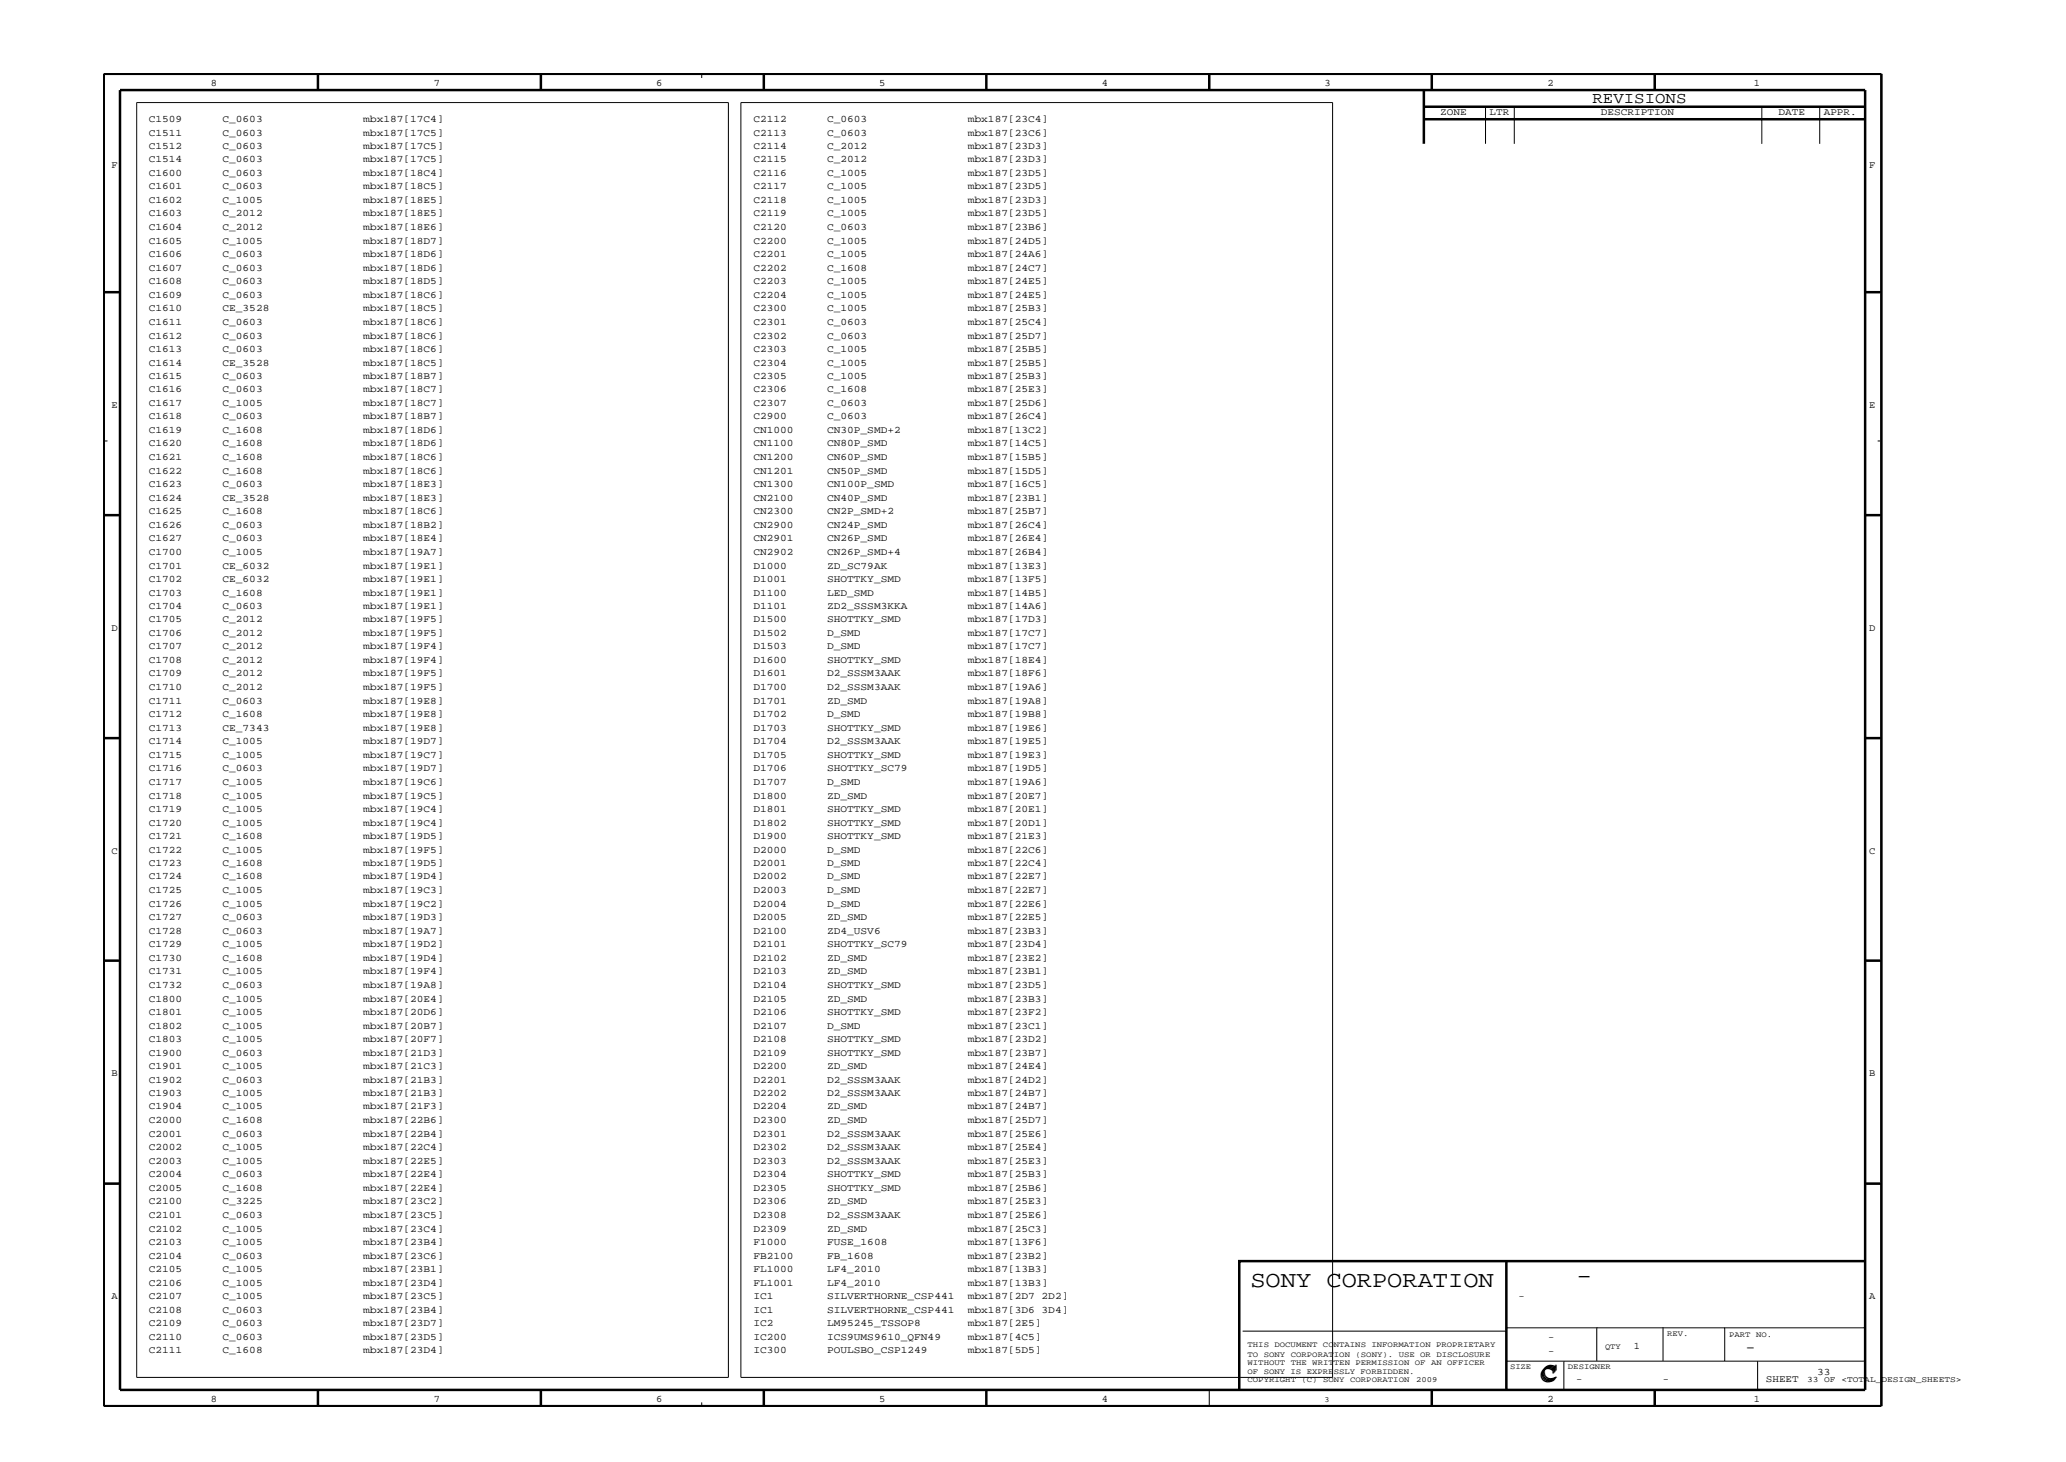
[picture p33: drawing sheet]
<svg xmlns="http://www.w3.org/2000/svg" width="420mm" height="297mm" viewBox="0 0 420 297" stroke-linecap="round" stroke-linejoin="round" font-family="sans-serif">
<defs><g id="words">
<g font-size="5">
<text x="320.3" y="260.6">-</text>
<text x="313" y="280.6">C</text>
<text x="313.4" y="280.3">C</text>
</g>
<text font-size="4.7" x="254.1" y="261.4">SONY CORPORATION</text>
<g font-size="3.2">
<text x="323.6" y="20.9">REVISIONS</text>
<text x="354.7" y="274.6">-</text>
</g>
<g font-size="2">
<text x="42.8" y="17.5">8</text>
<text x="88.1" y="17.5">7</text>
<text x="133.3" y="17.5">6</text>
<text x="178.6" y="17.5">5</text>
<text x="223.9" y="17.5">4</text>
<text x="269.2" y="17.5">3</text>
<text x="314.5" y="17.5">2</text>
<text x="356.4" y="17.5">1</text>
<text x="292.6" y="23.4">ZONE</text>
<text x="302.7" y="23.4">LTR</text>
<text x="325.3" y="23.4">DESCRIPTION</text>
<text x="361.4" y="23.4">DATE</text>
<text x="370.6" y="23.4">APPR.</text>
<text x="30.2" y="24.8">C1509</text>
<text x="30.2" y="27.5">C1511</text>
<text x="45.2" y="24.8">C_0603</text>
<text x="45.2" y="27.5">C_0603</text>
<text x="73.8" y="24.8">mbx187[17C4]</text>
<text x="73.8" y="27.5">mbx187[17C5]</text>
<text x="153.1" y="24.8">C2112</text>
<text x="153.1" y="27.5">C2113</text>
<text x="168.1" y="24.8">C_0603</text>
<text x="168.1" y="27.5">C_0603</text>
<text x="196.7" y="24.8">mbx187[23C4]</text>
<text x="196.7" y="27.5">mbx187[23C6]</text>
<text x="22.7" y="34.2">F</text>
<text x="30.2" y="30.3">C1512</text>
<text x="30.2" y="33">C1514</text>
<text x="30.2" y="35.8">C1600</text>
<text x="45.2" y="30.3">C_0603</text>
<text x="45.2" y="33">C_0603</text>
<text x="45.2" y="35.8">C_0603</text>
<text x="73.8" y="30.3">mbx187[17C5]</text>
<text x="73.8" y="33">mbx187[17C5]</text>
<text x="73.8" y="35.8">mbx187[18C4]</text>
<text x="153.1" y="30.3">C2114</text>
<text x="153.1" y="33">C2115</text>
<text x="153.1" y="35.8">C2116</text>
<text x="168.1" y="30.3">C_2012</text>
<text x="168.1" y="33">C_2012</text>
<text x="168.1" y="35.8">C_1005</text>
<text x="196.7" y="30.3">mbx187[23D3]</text>
<text x="196.7" y="33">mbx187[23D3]</text>
<text x="196.7" y="35.8">mbx187[23D5]</text>
<text x="379.8" y="34.2">F</text>
<text x="30.2" y="38.5">C1601</text>
<text x="30.2" y="41.3">C1602</text>
<text x="45.2" y="38.5">C_0603</text>
<text x="45.2" y="41.3">C_1005</text>
<text x="73.8" y="38.5">mbx187[18C5]</text>
<text x="73.8" y="41.3">mbx187[18E5]</text>
<text x="153.1" y="38.5">C2117</text>
<text x="153.1" y="41.3">C2118</text>
<text x="168.1" y="38.5">C_1005</text>
<text x="168.1" y="41.3">C_1005</text>
<text x="196.7" y="38.5">mbx187[23D5]</text>
<text x="196.7" y="41.3">mbx187[23D3]</text>
<text x="30.2" y="44">C1603</text>
<text x="30.2" y="46.8">C1604</text>
<text x="45.2" y="44">C_2012</text>
<text x="45.2" y="46.8">C_2012</text>
<text x="73.8" y="44">mbx187[18E5]</text>
<text x="73.8" y="46.8">mbx187[18E6]</text>
<text x="153.1" y="44">C2119</text>
<text x="153.1" y="46.8">C2120</text>
<text x="168.1" y="44">C_1005</text>
<text x="168.1" y="46.8">C_0603</text>
<text x="196.7" y="44">mbx187[23D5]</text>
<text x="196.7" y="46.8">mbx187[23B6]</text>
<text x="30.2" y="49.5">C1605</text>
<text x="30.2" y="52.3">C1606</text>
<text x="45.2" y="49.5">C_1005</text>
<text x="45.2" y="52.3">C_0603</text>
<text x="73.8" y="49.5">mbx187[18D7]</text>
<text x="73.8" y="52.3">mbx187[18D6]</text>
<text x="153.1" y="49.5">C2200</text>
<text x="153.1" y="52.3">C2201</text>
<text x="168.1" y="49.5">C_1005</text>
<text x="168.1" y="52.3">C_1005</text>
<text x="196.7" y="49.5">mbx187[24D5]</text>
<text x="196.7" y="52.3">mbx187[24A6]</text>
<text x="30.2" y="55">C1607</text>
<text x="30.2" y="57.8">C1608</text>
<text x="45.2" y="55">C_0603</text>
<text x="45.2" y="57.8">C_0603</text>
<text x="73.8" y="55">mbx187[18D6]</text>
<text x="73.8" y="57.8">mbx187[18D5]</text>
<text x="153.1" y="55">C2202</text>
<text x="153.1" y="57.8">C2203</text>
<text x="168.1" y="55">C_1608</text>
<text x="168.1" y="57.8">C_1005</text>
<text x="196.7" y="55">mbx187[24C7]</text>
<text x="196.7" y="57.8">mbx187[24E5]</text>
<text x="30.2" y="60.5">C1609</text>
<text x="30.2" y="63.3">C1610</text>
<text x="30.2" y="66">C1611</text>
<text x="45.2" y="60.5">C_0603</text>
<text x="45.2" y="63.3">CE_3528</text>
<text x="45.2" y="66">C_0603</text>
<text x="73.8" y="60.5">mbx187[18C6]</text>
<text x="73.8" y="63.3">mbx187[18C5]</text>
<text x="73.8" y="66">mbx187[18C6]</text>
<text x="153.1" y="60.5">C2204</text>
<text x="153.1" y="63.3">C2300</text>
<text x="153.1" y="66">C2301</text>
<text x="168.1" y="60.5">C_1005</text>
<text x="168.1" y="63.3">C_1005</text>
<text x="168.1" y="66">C_0603</text>
<text x="196.7" y="60.5">mbx187[24E5]</text>
<text x="196.7" y="63.3">mbx187[25B3]</text>
<text x="196.7" y="66">mbx187[25C4]</text>
<text x="30.2" y="68.8">C1612</text>
<text x="30.2" y="71.5">C1613</text>
<text x="45.2" y="68.8">C_0603</text>
<text x="45.2" y="71.5">C_0603</text>
<text x="73.8" y="68.8">mbx187[18C6]</text>
<text x="73.8" y="71.5">mbx187[18C6]</text>
<text x="153.1" y="68.8">C2302</text>
<text x="153.1" y="71.5">C2303</text>
<text x="168.1" y="68.8">C_0603</text>
<text x="168.1" y="71.5">C_1005</text>
<text x="196.7" y="68.8">mbx187[25D7]</text>
<text x="196.7" y="71.5">mbx187[25B5]</text>
<text x="30.2" y="74.3">C1614</text>
<text x="30.2" y="77">C1615</text>
<text x="45.2" y="74.3">CE_3528</text>
<text x="45.2" y="77">C_0603</text>
<text x="73.8" y="74.3">mbx187[18C5]</text>
<text x="73.8" y="77">mbx187[18B7]</text>
<text x="153.1" y="74.3">C2304</text>
<text x="153.1" y="77">C2305</text>
<text x="168.1" y="74.3">C_1005</text>
<text x="168.1" y="77">C_1005</text>
<text x="196.7" y="74.3">mbx187[25B5]</text>
<text x="196.7" y="77">mbx187[25B3]</text>
<text x="22.7" y="82.9">E</text>
<text x="30.2" y="79.7">C1616</text>
<text x="30.2" y="82.5">C1617</text>
<text x="45.2" y="79.7">C_0603</text>
<text x="45.2" y="82.5">C_1005</text>
<text x="73.8" y="79.7">mbx187[18C7]</text>
<text x="73.8" y="82.5">mbx187[18C7]</text>
<text x="153.1" y="79.7">C2306</text>
<text x="153.1" y="82.5">C2307</text>
<text x="168.1" y="79.7">C_1608</text>
<text x="168.1" y="82.5">C_0603</text>
<text x="196.7" y="79.7">mbx187[25E3]</text>
<text x="196.7" y="82.5">mbx187[25D6]</text>
<text x="379.8" y="82.9">E</text>
<text x="30.2" y="85.2">C1618</text>
<text x="30.2" y="88">C1619</text>
<text x="45.2" y="85.2">C_0603</text>
<text x="45.2" y="88">C_1608</text>
<text x="73.8" y="85.2">mbx187[18B7]</text>
<text x="73.8" y="88">mbx187[18D6]</text>
<text x="153.1" y="85.2">C2900</text>
<text x="153.1" y="88">CN1000</text>
<text x="168.1" y="85.2">C_0603</text>
<text x="168.1" y="88">CN30P_SMD+2</text>
<text x="196.7" y="85.2">mbx187[26C4]</text>
<text x="196.7" y="88">mbx187[13C2]</text>
<text x="30.2" y="90.7">C1620</text>
<text x="30.2" y="93.5">C1621</text>
<text x="45.2" y="90.7">C_1608</text>
<text x="45.2" y="93.5">C_1608</text>
<text x="73.8" y="90.7">mbx187[18D6]</text>
<text x="73.8" y="93.5">mbx187[18C6]</text>
<text x="153.1" y="90.7">CN1100</text>
<text x="153.1" y="93.5">CN1200</text>
<text x="168.1" y="90.7">CN80P_SMD</text>
<text x="168.1" y="93.5">CN60P_SMD</text>
<text x="196.7" y="90.7">mbx187[14C5]</text>
<text x="196.7" y="93.5">mbx187[15B5]</text>
<text x="30.2" y="96.2">C1622</text>
<text x="30.2" y="99">C1623</text>
<text x="30.2" y="101.7">C1624</text>
<text x="45.2" y="96.2">C_1608</text>
<text x="45.2" y="99">C_0603</text>
<text x="45.2" y="101.7">CE_3528</text>
<text x="73.8" y="96.2">mbx187[18C6]</text>
<text x="73.8" y="99">mbx187[18E3]</text>
<text x="73.8" y="101.7">mbx187[18E3]</text>
<text x="153.1" y="96.2">CN1201</text>
<text x="153.1" y="99">CN1300</text>
<text x="153.1" y="101.7">CN2100</text>
<text x="168.1" y="96.2">CN50P_SMD</text>
<text x="168.1" y="99">CN100P_SMD</text>
<text x="168.1" y="101.7">CN40P_SMD</text>
<text x="196.7" y="96.2">mbx187[15D5]</text>
<text x="196.7" y="99">mbx187[16C5]</text>
<text x="196.7" y="101.7">mbx187[23B1]</text>
<text x="30.2" y="104.5">C1625</text>
<text x="30.2" y="107.2">C1626</text>
<text x="45.2" y="104.5">C_1608</text>
<text x="45.2" y="107.2">C_0603</text>
<text x="73.8" y="104.5">mbx187[18C6]</text>
<text x="73.8" y="107.2">mbx187[18B2]</text>
<text x="153.1" y="104.5">CN2300</text>
<text x="153.1" y="107.2">CN2900</text>
<text x="168.1" y="104.5">CN2P_SMD+2</text>
<text x="168.1" y="107.2">CN24P_SMD</text>
<text x="196.7" y="104.5">mbx187[25B7]</text>
<text x="196.7" y="107.2">mbx187[26C4]</text>
<text x="30.2" y="110">C1627</text>
<text x="30.2" y="112.7">C1700</text>
<text x="45.2" y="110">C_0603</text>
<text x="45.2" y="112.7">C_1005</text>
<text x="73.8" y="110">mbx187[18E4]</text>
<text x="73.8" y="112.7">mbx187[19A7]</text>
<text x="153.1" y="110">CN2901</text>
<text x="153.1" y="112.7">CN2902</text>
<text x="168.1" y="110">CN26P_SMD</text>
<text x="168.1" y="112.7">CN26P_SMD+4</text>
<text x="196.7" y="110">mbx187[26E4]</text>
<text x="196.7" y="112.7">mbx187[26B4]</text>
<text x="30.2" y="115.5">C1701</text>
<text x="30.2" y="118.2">C1702</text>
<text x="45.2" y="115.5">CE_6032</text>
<text x="45.2" y="118.2">CE_6032</text>
<text x="73.8" y="115.5">mbx187[19E1]</text>
<text x="73.8" y="118.2">mbx187[19E1]</text>
<text x="153.1" y="115.5">D1000</text>
<text x="153.1" y="118.2">D1001</text>
<text x="168.1" y="115.5">ZD_SC79AK</text>
<text x="168.1" y="118.2">SHOTTKY_SMD</text>
<text x="196.7" y="115.5">mbx187[13E3]</text>
<text x="196.7" y="118.2">mbx187[13F5]</text>
<text x="30.2" y="121">C1703</text>
<text x="30.2" y="123.7">C1704</text>
<text x="45.2" y="121">C_1608</text>
<text x="45.2" y="123.7">C_0603</text>
<text x="73.8" y="121">mbx187[19E1]</text>
<text x="73.8" y="123.7">mbx187[19E1]</text>
<text x="153.1" y="121">D1100</text>
<text x="153.1" y="123.7">D1101</text>
<text x="168.1" y="121">LED_SMD</text>
<text x="168.1" y="123.7">ZD2_SSSM3KKA</text>
<text x="196.7" y="121">mbx187[14B5]</text>
<text x="196.7" y="123.7">mbx187[14A6]</text>
<text x="22.7" y="128.1">D</text>
<text x="30.2" y="126.4">C1705</text>
<text x="30.2" y="129.2">C1706</text>
<text x="30.2" y="131.9">C1707</text>
<text x="45.2" y="126.4">C_2012</text>
<text x="45.2" y="129.2">C_2012</text>
<text x="45.2" y="131.9">C_2012</text>
<text x="73.8" y="126.4">mbx187[19F5]</text>
<text x="73.8" y="129.2">mbx187[19F5]</text>
<text x="73.8" y="131.9">mbx187[19F4]</text>
<text x="153.1" y="126.4">D1500</text>
<text x="153.1" y="129.2">D1502</text>
<text x="153.1" y="131.9">D1503</text>
<text x="168.1" y="126.4">SHOTTKY_SMD</text>
<text x="168.1" y="129.2">D_SMD</text>
<text x="168.1" y="131.9">D_SMD</text>
<text x="196.7" y="126.4">mbx187[17D3]</text>
<text x="196.7" y="129.2">mbx187[17C7]</text>
<text x="196.7" y="131.9">mbx187[17C7]</text>
<text x="379.8" y="128.1">D</text>
<text x="30.2" y="134.7">C1708</text>
<text x="30.2" y="137.4">C1709</text>
<text x="45.2" y="134.7">C_2012</text>
<text x="45.2" y="137.4">C_2012</text>
<text x="73.8" y="134.7">mbx187[19F4]</text>
<text x="73.8" y="137.4">mbx187[19F5]</text>
<text x="153.1" y="134.7">D1600</text>
<text x="153.1" y="137.4">D1601</text>
<text x="168.1" y="134.7">SHOTTKY_SMD</text>
<text x="168.1" y="137.4">D2_SSSM3AAK</text>
<text x="196.7" y="134.7">mbx187[18E4]</text>
<text x="196.7" y="137.4">mbx187[18F6]</text>
<text x="30.2" y="140.2">C1710</text>
<text x="30.2" y="142.9">C1711</text>
<text x="45.2" y="140.2">C_2012</text>
<text x="45.2" y="142.9">C_0603</text>
<text x="73.8" y="140.2">mbx187[19F5]</text>
<text x="73.8" y="142.9">mbx187[19E8]</text>
<text x="153.1" y="140.2">D1700</text>
<text x="153.1" y="142.9">D1701</text>
<text x="168.1" y="140.2">D2_SSSM3AAK</text>
<text x="168.1" y="142.9">ZD_SMD</text>
<text x="196.7" y="140.2">mbx187[19A6]</text>
<text x="196.7" y="142.9">mbx187[19A8]</text>
<text x="30.2" y="145.7">C1712</text>
<text x="30.2" y="148.4">C1713</text>
<text x="45.2" y="145.7">C_1608</text>
<text x="45.2" y="148.4">CE_7343</text>
<text x="73.8" y="145.7">mbx187[19E8]</text>
<text x="73.8" y="148.4">mbx187[19E8]</text>
<text x="153.1" y="145.7">D1702</text>
<text x="153.1" y="148.4">D1703</text>
<text x="168.1" y="145.7">D_SMD</text>
<text x="168.1" y="148.4">SHOTTKY_SMD</text>
<text x="196.7" y="145.7">mbx187[19B8]</text>
<text x="196.7" y="148.4">mbx187[19E6]</text>
<text x="30.2" y="151.2">C1714</text>
<text x="30.2" y="154">C1715</text>
<text x="45.2" y="151.2">C_1005</text>
<text x="45.2" y="154">C_1005</text>
<text x="73.8" y="151.2">mbx187[19D7]</text>
<text x="73.8" y="154">mbx187[19C7]</text>
<text x="153.1" y="151.2">D1704</text>
<text x="153.1" y="154">D1705</text>
<text x="168.1" y="151.2">D2_SSSM3AAK</text>
<text x="168.1" y="154">SHOTTKY_SMD</text>
<text x="196.7" y="151.2">mbx187[19E5]</text>
<text x="196.7" y="154">mbx187[19E3]</text>
<text x="30.2" y="156.7">C1716</text>
<text x="30.2" y="159.5">C1717</text>
<text x="45.2" y="156.7">C_0603</text>
<text x="45.2" y="159.5">C_1005</text>
<text x="73.8" y="156.7">mbx187[19D7]</text>
<text x="73.8" y="159.5">mbx187[19C6]</text>
<text x="153.1" y="156.7">D1706</text>
<text x="153.1" y="159.5">D1707</text>
<text x="168.1" y="156.7">SHOTTKY_SC79</text>
<text x="168.1" y="159.5">D_SMD</text>
<text x="196.7" y="156.7">mbx187[19D5]</text>
<text x="196.7" y="159.5">mbx187[19A6]</text>
<text x="30.2" y="162.2">C1718</text>
<text x="30.2" y="165">C1719</text>
<text x="30.2" y="167.8">C1720</text>
<text x="45.2" y="162.2">C_1005</text>
<text x="45.2" y="165">C_1005</text>
<text x="45.2" y="167.8">C_1005</text>
<text x="73.8" y="162.2">mbx187[19C5]</text>
<text x="73.8" y="165">mbx187[19C4]</text>
<text x="73.8" y="167.8">mbx187[19C4]</text>
<text x="153.1" y="162.2">D1800</text>
<text x="153.1" y="165">D1801</text>
<text x="153.1" y="167.8">D1802</text>
<text x="168.1" y="162.2">ZD_SMD</text>
<text x="168.1" y="165">SHOTTKY_SMD</text>
<text x="168.1" y="167.8">SHOTTKY_SMD</text>
<text x="196.7" y="162.2">mbx187[20E7]</text>
<text x="196.7" y="165">mbx187[20E1]</text>
<text x="196.7" y="167.8">mbx187[20D1]</text>
<text x="22.7" y="173.4">C</text>
<text x="30.2" y="170.5">C1721</text>
<text x="30.2" y="173.3">C1722</text>
<text x="45.2" y="170.5">C_1608</text>
<text x="45.2" y="173.3">C_1005</text>
<text x="73.8" y="170.5">mbx187[19D5]</text>
<text x="73.8" y="173.3">mbx187[19F5]</text>
<text x="153.1" y="170.5">D1900</text>
<text x="153.1" y="173.3">D2000</text>
<text x="168.1" y="170.5">SHOTTKY_SMD</text>
<text x="168.1" y="173.3">D_SMD</text>
<text x="196.7" y="170.5">mbx187[21E3]</text>
<text x="196.7" y="173.3">mbx187[22C6]</text>
<text x="379.8" y="173.4">C</text>
<text x="30.2" y="176">C1723</text>
<text x="30.2" y="178.7">C1724</text>
<text x="45.2" y="176">C_1608</text>
<text x="45.2" y="178.7">C_1608</text>
<text x="73.8" y="176">mbx187[19D5]</text>
<text x="73.8" y="178.7">mbx187[19D4]</text>
<text x="153.1" y="176">D2001</text>
<text x="153.1" y="178.7">D2002</text>
<text x="168.1" y="176">D_SMD</text>
<text x="168.1" y="178.7">D_SMD</text>
<text x="196.7" y="176">mbx187[22C4]</text>
<text x="196.7" y="178.7">mbx187[22E7]</text>
<text x="30.2" y="181.5">C1725</text>
<text x="30.2" y="184.2">C1726</text>
<text x="45.2" y="181.5">C_1005</text>
<text x="45.2" y="184.2">C_1005</text>
<text x="73.8" y="181.5">mbx187[19C3]</text>
<text x="73.8" y="184.2">mbx187[19C2]</text>
<text x="153.1" y="181.5">D2003</text>
<text x="153.1" y="184.2">D2004</text>
<text x="168.1" y="181.5">D_SMD</text>
<text x="168.1" y="184.2">D_SMD</text>
<text x="196.7" y="181.5">mbx187[22E7]</text>
<text x="196.7" y="184.2">mbx187[22E6]</text>
<text x="30.2" y="187">C1727</text>
<text x="30.2" y="189.7">C1728</text>
<text x="45.2" y="187">C_0603</text>
<text x="45.2" y="189.7">C_0603</text>
<text x="73.8" y="187">mbx187[19D3]</text>
<text x="73.8" y="189.7">mbx187[19A7]</text>
<text x="153.1" y="187">D2005</text>
<text x="153.1" y="189.7">D2100</text>
<text x="168.1" y="187">ZD_SMD</text>
<text x="168.1" y="189.7">ZD4_USV6</text>
<text x="196.7" y="187">mbx187[22E5]</text>
<text x="196.7" y="189.7">mbx187[23B3]</text>
<text x="30.2" y="192.5">C1729</text>
<text x="30.2" y="195.2">C1730</text>
<text x="30.2" y="198">C1731</text>
<text x="45.2" y="192.5">C_1005</text>
<text x="45.2" y="195.2">C_1608</text>
<text x="45.2" y="198">C_1005</text>
<text x="73.8" y="192.5">mbx187[19D2]</text>
<text x="73.8" y="195.2">mbx187[19D4]</text>
<text x="73.8" y="198">mbx187[19F4]</text>
<text x="153.1" y="192.5">D2101</text>
<text x="153.1" y="195.2">D2102</text>
<text x="153.1" y="198">D2103</text>
<text x="168.1" y="192.5">SHOTTKY_SC79</text>
<text x="168.1" y="195.2">ZD_SMD</text>
<text x="168.1" y="198">ZD_SMD</text>
<text x="196.7" y="192.5">mbx187[23D4]</text>
<text x="196.7" y="195.2">mbx187[23E2]</text>
<text x="196.7" y="198">mbx187[23B1]</text>
<text x="30.2" y="200.7">C1732</text>
<text x="30.2" y="203.5">C1800</text>
<text x="45.2" y="200.7">C_0603</text>
<text x="45.2" y="203.5">C_1005</text>
<text x="73.8" y="200.7">mbx187[19A8]</text>
<text x="73.8" y="203.5">mbx187[20E4]</text>
<text x="153.1" y="200.7">D2104</text>
<text x="153.1" y="203.5">D2105</text>
<text x="168.1" y="200.7">SHOTTKY_SMD</text>
<text x="168.1" y="203.5">ZD_SMD</text>
<text x="196.7" y="200.7">mbx187[23D5]</text>
<text x="196.7" y="203.5">mbx187[23B3]</text>
<text x="30.2" y="206.2">C1801</text>
<text x="30.2" y="209">C1802</text>
<text x="45.2" y="206.2">C_1005</text>
<text x="45.2" y="209">C_1005</text>
<text x="73.8" y="206.2">mbx187[20D6]</text>
<text x="73.8" y="209">mbx187[20B7]</text>
<text x="153.1" y="206.2">D2106</text>
<text x="153.1" y="209">D2107</text>
<text x="168.1" y="206.2">SHOTTKY_SMD</text>
<text x="168.1" y="209">D_SMD</text>
<text x="196.7" y="206.2">mbx187[23F2]</text>
<text x="196.7" y="209">mbx187[23C1]</text>
<text x="30.2" y="211.7">C1803</text>
<text x="30.2" y="214.5">C1900</text>
<text x="45.2" y="211.7">C_1005</text>
<text x="45.2" y="214.5">C_0603</text>
<text x="73.8" y="211.7">mbx187[20F7]</text>
<text x="73.8" y="214.5">mbx187[21D3]</text>
<text x="153.1" y="211.7">D2108</text>
<text x="153.1" y="214.5">D2109</text>
<text x="168.1" y="211.7">SHOTTKY_SMD</text>
<text x="168.1" y="214.5">SHOTTKY_SMD</text>
<text x="196.7" y="211.7">mbx187[23D2]</text>
<text x="196.7" y="214.5">mbx187[23B7]</text>
<text x="22.7" y="218.6">B</text>
<text x="30.2" y="217.2">C1901</text>
<text x="30.2" y="220">C1902</text>
<text x="45.2" y="217.2">C_1005</text>
<text x="45.2" y="220">C_0603</text>
<text x="73.8" y="217.2">mbx187[21C3]</text>
<text x="73.8" y="220">mbx187[21B3]</text>
<text x="153.1" y="217.2">D2200</text>
<text x="153.1" y="220">D2201</text>
<text x="168.1" y="217.2">ZD_SMD</text>
<text x="168.1" y="220">D2_SSSM3AAK</text>
<text x="196.7" y="217.2">mbx187[24E4]</text>
<text x="196.7" y="220">mbx187[24D2]</text>
<text x="379.8" y="218.6">B</text>
<text x="30.2" y="222.7">C1903</text>
<text x="30.2" y="225.4">C1904</text>
<text x="45.2" y="222.7">C_1005</text>
<text x="45.2" y="225.4">C_1005</text>
<text x="73.8" y="222.7">mbx187[21B3]</text>
<text x="73.8" y="225.4">mbx187[21F3]</text>
<text x="153.1" y="222.7">D2202</text>
<text x="153.1" y="225.4">D2204</text>
<text x="168.1" y="222.7">D2_SSSM3AAK</text>
<text x="168.1" y="225.4">ZD_SMD</text>
<text x="196.7" y="222.7">mbx187[24B7]</text>
<text x="196.7" y="225.4">mbx187[24B7]</text>
<text x="30.2" y="228.2">C2000</text>
<text x="30.2" y="230.9">C2001</text>
<text x="30.2" y="233.7">C2002</text>
<text x="45.2" y="228.2">C_1608</text>
<text x="45.2" y="230.9">C_0603</text>
<text x="45.2" y="233.7">C_1005</text>
<text x="73.8" y="228.2">mbx187[22B6]</text>
<text x="73.8" y="230.9">mbx187[22B4]</text>
<text x="73.8" y="233.7">mbx187[22C4]</text>
<text x="153.1" y="228.2">D2300</text>
<text x="153.1" y="230.9">D2301</text>
<text x="153.1" y="233.7">D2302</text>
<text x="168.1" y="228.2">ZD_SMD</text>
<text x="168.1" y="230.9">D2_SSSM3AAK</text>
<text x="168.1" y="233.7">D2_SSSM3AAK</text>
<text x="196.7" y="228.2">mbx187[25D7]</text>
<text x="196.7" y="230.9">mbx187[25E6]</text>
<text x="196.7" y="233.7">mbx187[25E4]</text>
<text x="30.2" y="236.4">C2003</text>
<text x="30.2" y="239.2">C2004</text>
<text x="45.2" y="236.4">C_1005</text>
<text x="45.2" y="239.2">C_0603</text>
<text x="73.8" y="236.4">mbx187[22E5]</text>
<text x="73.8" y="239.2">mbx187[22E4]</text>
<text x="153.1" y="236.4">D2303</text>
<text x="153.1" y="239.2">D2304</text>
<text x="168.1" y="236.4">D2_SSSM3AAK</text>
<text x="168.1" y="239.2">SHOTTKY_SMD</text>
<text x="196.7" y="236.4">mbx187[25E3]</text>
<text x="196.7" y="239.2">mbx187[25B3]</text>
<text x="30.2" y="241.9">C2005</text>
<text x="30.2" y="244.7">C2100</text>
<text x="45.2" y="241.9">C_1608</text>
<text x="45.2" y="244.7">C_3225</text>
<text x="73.8" y="241.9">mbx187[22E4]</text>
<text x="73.8" y="244.7">mbx187[23C2]</text>
<text x="153.1" y="241.9">D2305</text>
<text x="153.1" y="244.7">D2306</text>
<text x="168.1" y="241.9">SHOTTKY_SMD</text>
<text x="168.1" y="244.7">ZD_SMD</text>
<text x="196.7" y="241.9">mbx187[25B6]</text>
<text x="196.7" y="244.7">mbx187[25E3]</text>
<text x="30.2" y="247.4">C2101</text>
<text x="30.2" y="250.2">C2102</text>
<text x="45.2" y="247.4">C_0603</text>
<text x="45.2" y="250.2">C_1005</text>
<text x="73.8" y="247.4">mbx187[23C5]</text>
<text x="73.8" y="250.2">mbx187[23C4]</text>
<text x="153.1" y="247.4">D2308</text>
<text x="153.1" y="250.2">D2309</text>
<text x="168.1" y="247.4">D2_SSSM3AAK</text>
<text x="168.1" y="250.2">ZD_SMD</text>
<text x="196.7" y="247.4">mbx187[25E6]</text>
<text x="196.7" y="250.2">mbx187[25C3]</text>
<text x="30.2" y="252.9">C2103</text>
<text x="30.2" y="255.7">C2104</text>
<text x="45.2" y="252.9">C_1005</text>
<text x="45.2" y="255.7">C_0603</text>
<text x="73.8" y="252.9">mbx187[23B4]</text>
<text x="73.8" y="255.7">mbx187[23C6]</text>
<text x="153.1" y="252.9">F1000</text>
<text x="153.1" y="255.7">FB2100</text>
<text x="168.1" y="252.9">FUSE_1608</text>
<text x="168.1" y="255.7">FB_1608</text>
<text x="196.7" y="252.9">mbx187[13F6]</text>
<text x="196.7" y="255.7">mbx187[23B2]</text>
<text x="22.7" y="263.9">A</text>
<text x="30.2" y="258.4">C2105</text>
<text x="30.2" y="261.2">C2106</text>
<text x="30.2" y="263.9">C2107</text>
<text x="45.2" y="258.4">C_1005</text>
<text x="45.2" y="261.2">C_1005</text>
<text x="45.2" y="263.9">C_1005</text>
<text x="73.8" y="258.4">mbx187[23B1]</text>
<text x="73.8" y="261.2">mbx187[23D4]</text>
<text x="73.8" y="263.9">mbx187[23C5]</text>
<text x="153.1" y="258.4">FL1000</text>
<text x="153.1" y="261.2">FL1001</text>
<text x="153.1" y="263.9">IC1</text>
<text x="168.1" y="258.4">LF4_2010</text>
<text x="168.1" y="261.2">LF4_2010</text>
<text x="168.1" y="263.9">SILVERTHORNE_CSP441</text>
<text x="196.7" y="258.4">mbx187[13B3]</text>
<text x="196.7" y="261.2">mbx187[13B3]</text>
<text x="196.7" y="263.9">mbx187[2D7 2D2]</text>
<text x="308.5" y="263.9">-</text>
<text x="379.8" y="263.9">A</text>
<text x="30.2" y="266.7">C2108</text>
<text x="30.2" y="269.4">C2109</text>
<text x="45.2" y="266.7">C_0603</text>
<text x="45.2" y="269.4">C_0603</text>
<text x="73.8" y="266.7">mbx187[23B4]</text>
<text x="73.8" y="269.4">mbx187[23D7]</text>
<text x="153.1" y="266.7">IC1</text>
<text x="153.1" y="269.4">IC2</text>
<text x="168.1" y="266.7">SILVERTHORNE_CSP441</text>
<text x="168.1" y="269.4">LM95245_TSSOP8</text>
<text x="196.7" y="266.7">mbx187[3D6 3D4]</text>
<text x="196.7" y="269.4">mbx187[2E5]</text>
<text x="30.2" y="272.2">C2110</text>
<text x="30.2" y="274.9">C2111</text>
<text x="45.2" y="272.2">C_0603</text>
<text x="45.2" y="274.9">C_1608</text>
<text x="73.8" y="272.2">mbx187[23D5]</text>
<text x="73.8" y="274.9">mbx187[23D4]</text>
<text x="153.1" y="272.2">IC200</text>
<text x="153.1" y="274.9">IC300</text>
<text x="168.1" y="272.2">ICS9UMS9610_QFN49</text>
<text x="168.1" y="274.9">POULSBO_CSP1249</text>
<text x="196.7" y="272.2">mbx187[4C5]</text>
<text x="196.7" y="274.9">mbx187[5D5]</text>
<text x="314.6" y="275.1">-</text>
<text x="314.6" y="272.3">-</text>
<text x="332" y="274">1</text>
<text x="320.3" y="280.7">-</text>
<text x="337.9" y="280.7">-</text>
<text x="358.8" y="280.7">SHEET</text>
<text x="369.2" y="279.3">33</text>
<text x="42.8" y="284.9">8</text>
<text x="88.1" y="284.9">7</text>
<text x="133.3" y="284.9">6</text>
<text x="178.6" y="284.9">5</text>
<text x="223.9" y="284.9">4</text>
<text x="314.5" y="284.9">2</text>
<text x="356.4" y="284.9">1</text>
</g>
<text font-size="1.7" x="367.2" y="280.7">33 OF &lt;TOTAL_DESIGN_SHEETS&gt;</text>
<g font-size="1.6">
<text x="253.5" y="273.8">THIS DOCUMENT CONTAINS INFORMATION PROPRIETARY</text>
<text x="253.5" y="275.6">TO SONY CORPORATION (SONY). USE OR DISCLOSURE</text>
<text x="326.1" y="274">QTY</text>
<text x="338.8" y="271.5">REV.</text>
<text x="351.4" y="271.6">PART NO.</text>
<text x="253.5" y="277.3">WITHOUT THE WRITTEN PERMISSION OF AN OFFICER</text>
<text x="253.5" y="279.1">OF SONY IS EXPRESSLY FORBIDDEN.</text>
<text x="253.5" y="280.8">COPYRIGHT (C) SONY CORPORATION</text>
<text x="287.8" y="280.9">2009</text>
<text x="306.8" y="278.2">SIZE</text>
<text x="318.6" y="278.2">DESIGNER</text>
<text x="269.2" y="284.9">3</text>
</g>
</g></defs>
<g fill="none" stroke="#000" stroke-width=".51">
<path d="M21.1 15h361.2v270.7h-361.2zM24.4 18.3h354.6v264.1h-354.6zM64.6 15v3.3M109.9 15v3.3M155.2 15v3.3M200.4 15v3.3M245.7 15v3.3M289.3 18.3v10.9M290.9 15v3.3M336.2 15v3.3M289.3 21.7h89.7M289.3 24.2h89.7"/>
<path d="M21.1 59.4h3.3M379 59.4h3.3M21.1 104.7h3.3M379 104.7h3.3M21.1 150h3.3M379 150h3.3M21.1 195.2h3.3M379 195.2h3.3M21.1 240.5h3.3M306.1 256.1v26.3M379 256.2h-127.2v26.1M379 240.5h3.3"/>
<path d="M64.6 282.4v3.3M109.9 282.4v3.3M155.2 282.4v3.3M200.4 282.4v3.3M290.9 282.4v3.3M336.2 282.4v3.3"/>
</g>
<g fill="none" stroke="#000" stroke-width=".2">
<path d="M142.6 15v.8M27.8 20.8h120.2v259.1h-120.2zM150.5 20.8h120.3v259.1h-120.3zM301.9 21.7v7.5M307.7 21.7v7.5M358 21.7v7.5M369.8 21.7v7.5M21.1 89.6h.7M381.5 89.6h.8M252.5 270.5h53.5M306.1 276.5h72.9M306.1 269.8h72.9"/>
<path d="M317.8 276.5v5.9M324.5 269.8v6.7M337.9 269.8v6.7M350.5 269.8v6.7M357.1 276.5v5.9M142.6 284.9v.8M245.7 282.4v3.3"/>
</g>
<use href="#words"/>
</svg>
